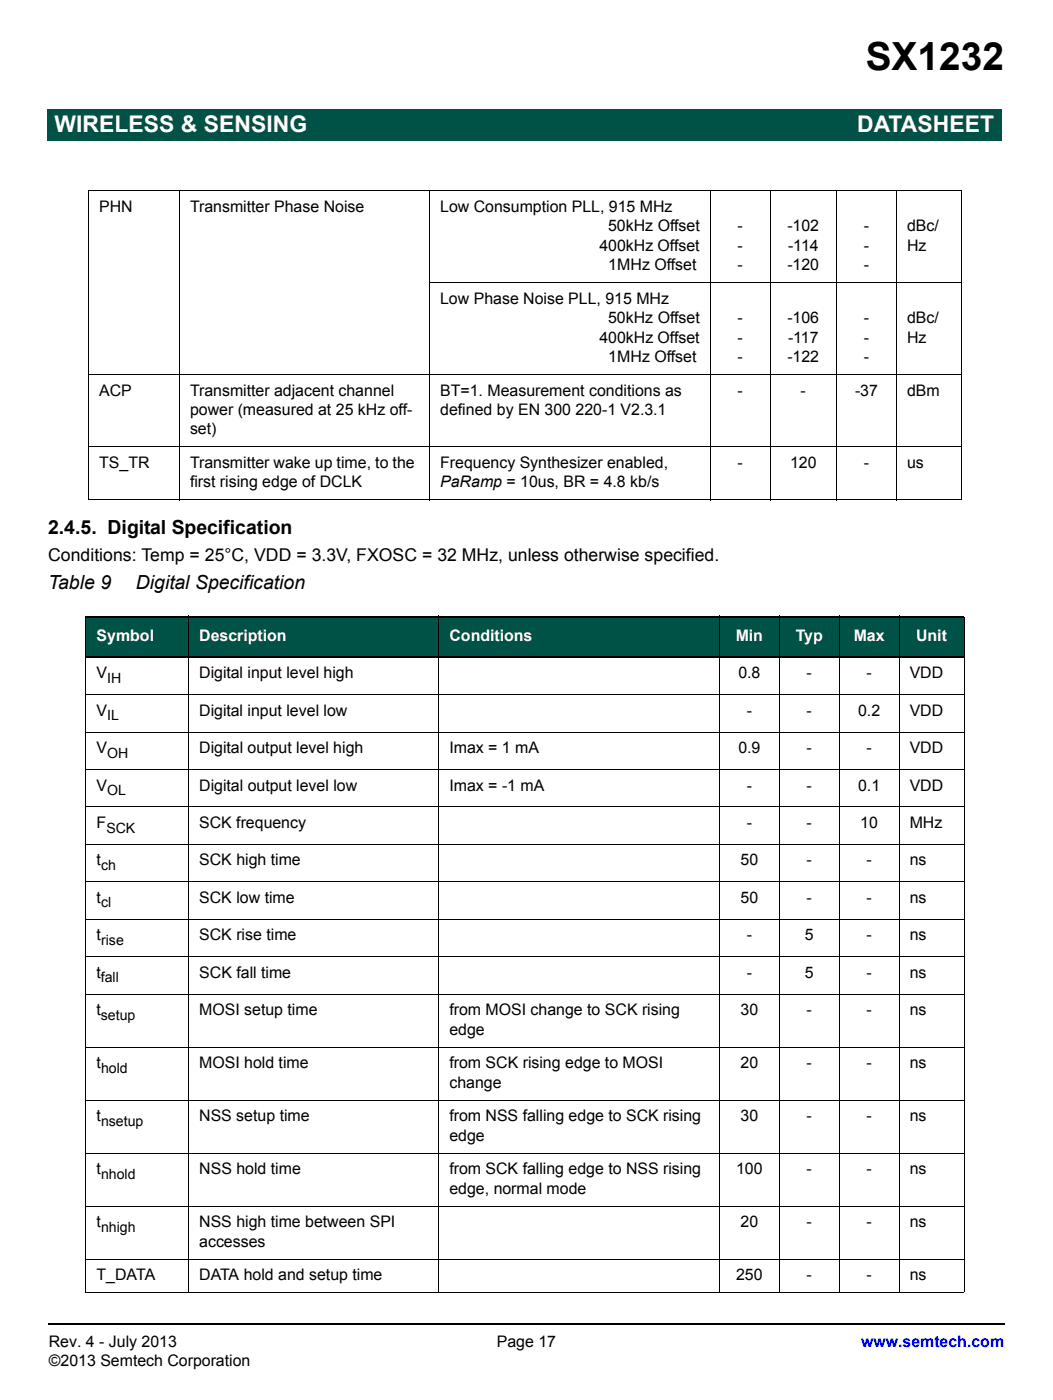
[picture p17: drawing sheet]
<svg xmlns="http://www.w3.org/2000/svg" width="210mm" height="279mm" viewBox="0 0 210 279" stroke-linecap="round" stroke-linejoin="round" font-family="sans-serif">
<defs><g id="words">
<text font-size="7.7" x="172.6" y="13.9">SX1232</text>
<g font-size="4.6" fill="#fff">
<text x="10.9" y="26.3">WIRELESS &amp; SENSING</text>
<text x="170.9" y="26.3">DATASHEET</text>
</g>
<g font-size="3.9">
<text x="9.6" y="106.6">2.4.5. Digital Specification</text>
<text x="9.6" y="117.5">Table 9</text>
<text x="27.1" y="117.5">Digital Specification</text>
</g>
<text font-size="3.5" x="9.6" y="112">Conditions: Temp = 25°C, VDD = 3.3V, FXOSC = 32 MHz, unless otherwise specified.</text>
<g font-size="3.2">
<text x="19.8" y="42.3">PHN</text>
<text x="37.9" y="42.3">Transmitter Phase Noise</text>
<text x="87.8" y="42.3">Low Consumption PLL, 915 MHz</text>
<text x="121.2" y="46.2">50kHz Offset</text>
<text x="147.1" y="46.2">-</text>
<text x="157" y="46.2">-102</text>
<text x="172.3" y="46.2">-</text>
<text x="180.9" y="46.2">dBc/</text>
<text x="119.5" y="50">400kHz Offset</text>
<text x="121.3" y="53.9">1MHz Offset</text>
<text x="147.1" y="50">-</text>
<text x="147.1" y="53.9">-</text>
<text x="157" y="53.9">-120</text>
<text x="157.1" y="50">-114</text>
<text x="172.3" y="50">-</text>
<text x="172.3" y="53.9">-</text>
<text x="180.9" y="50">Hz</text>
<text x="87.8" y="60.6">Low Phase Noise PLL, 915 MHz</text>
<text x="121.2" y="64.5">50kHz Offset</text>
<text x="147.1" y="64.5">-</text>
<text x="157" y="64.5">-106</text>
<text x="172.3" y="64.5">-</text>
<text x="180.9" y="64.5">dBc/</text>
<text x="119.5" y="68.4">400kHz Offset</text>
<text x="147.1" y="68.4">-</text>
<text x="157.1" y="68.4">-117</text>
<text x="172.3" y="68.4">-</text>
<text x="180.9" y="68.4">Hz</text>
<text x="121.3" y="72.2">1MHz Offset</text>
<text x="147.1" y="72.2">-</text>
<text x="157" y="72.2">-122</text>
<text x="172.3" y="72.2">-</text>
<text x="19.8" y="79">ACP</text>
<text x="37.9" y="79">Transmitter adjacent channel</text>
<text x="37.9" y="82.8">power (measured at 25 kHz off-</text>
<text x="87.8" y="79">BT=1. Measurement conditions as</text>
<text x="87.8" y="82.8">defined by EN 300 220-1 V2.3.1</text>
<text x="147.1" y="79">-</text>
<text x="159.7" y="79">-</text>
<text x="170.5" y="79">-37</text>
<text x="180.9" y="79">dBm</text>
<text x="37.9" y="86.7">set)</text>
<text x="19.8" y="93.4">TS_TR</text>
<text x="37.9" y="93.4">Transmitter wake up time, to the</text>
<text x="87.8" y="93.4">Frequency Synthesizer enabled,</text>
<text x="147.1" y="93.4">-</text>
<text x="157.5" y="93.4">120</text>
<text x="172.3" y="93.4">-</text>
<text x="180.9" y="93.4">us</text>
<text x="37.9" y="97.3">first rising edge of DCLK</text>
<text x="87.8" y="97.3">PaRamp = 10us, BR = 4.8 kb/s</text>
<text x="19.3" y="135.4">V</text>
<text x="39.7" y="135.4">Digital input level high</text>
<text x="147.2" y="135.4">0.8</text>
<text x="160.8" y="135.4">-</text>
<text x="172.8" y="135.4">-</text>
<text x="181.4" y="135.4">VDD</text>
<text x="19.3" y="142.9">V</text>
<text x="39.7" y="142.9">Digital input level low</text>
<text x="148.9" y="142.9">-</text>
<text x="160.8" y="142.9">-</text>
<text x="171.1" y="142.9">0.2</text>
<text x="181.4" y="142.9">VDD</text>
<text x="19.3" y="150.3">V</text>
<text x="39.7" y="150.3">Digital output level high</text>
<text x="89.6" y="150.3">Imax = 1 mA</text>
<text x="147.2" y="150.3">0.9</text>
<text x="160.8" y="150.3">-</text>
<text x="172.8" y="150.3">-</text>
<text x="181.4" y="150.3">VDD</text>
<text x="19.3" y="157.8">V</text>
<text x="39.7" y="157.8">Digital output level low</text>
<text x="89.6" y="157.8">Imax = -1 mA</text>
<text x="148.9" y="157.8">-</text>
<text x="160.8" y="157.8">-</text>
<text x="171.1" y="157.8">0.1</text>
<text x="181.4" y="157.8">VDD</text>
<text x="19.3" y="165.3">F</text>
<text x="39.7" y="165.3">SCK frequency</text>
<text x="148.9" y="165.3">-</text>
<text x="160.8" y="165.3">-</text>
<text x="171.6" y="165.3">10</text>
<text x="181.4" y="165.3">MHz</text>
<text x="19.3" y="172.7">t</text>
<text x="39.7" y="172.7">SCK high time</text>
<text x="147.7" y="172.7">50</text>
<text x="160.8" y="172.7">-</text>
<text x="172.8" y="172.7">-</text>
<text x="181.4" y="172.7">ns</text>
<text x="19.3" y="180.2">t</text>
<text x="39.7" y="180.2">SCK low time</text>
<text x="147.7" y="180.2">50</text>
<text x="160.8" y="180.2">-</text>
<text x="172.8" y="180.2">-</text>
<text x="181.4" y="180.2">ns</text>
<text x="19.3" y="187.7">t</text>
<text x="39.7" y="187.7">SCK rise time</text>
<text x="148.9" y="187.7">-</text>
<text x="160.5" y="187.7">5</text>
<text x="172.8" y="187.7">-</text>
<text x="181.4" y="187.7">ns</text>
<text x="19.3" y="195.1">t</text>
<text x="39.7" y="195.1">SCK fall time</text>
<text x="148.9" y="195.1">-</text>
<text x="160.5" y="195.1">5</text>
<text x="172.8" y="195.1">-</text>
<text x="181.4" y="195.1">ns</text>
<text x="19.3" y="202.6">t</text>
<text x="39.7" y="202.6">MOSI setup time</text>
<text x="89.6" y="202.6">from MOSI change to SCK rising</text>
<text x="147.7" y="202.6">30</text>
<text x="160.8" y="202.6">-</text>
<text x="172.8" y="202.6">-</text>
<text x="181.4" y="202.6">ns</text>
<text x="89.6" y="206.5">edge</text>
<text x="19.3" y="213.2">t</text>
<text x="39.7" y="213.2">MOSI hold time</text>
<text x="89.6" y="213.2">from SCK rising edge to MOSI</text>
<text x="147.7" y="213.2">20</text>
<text x="160.8" y="213.2">-</text>
<text x="172.8" y="213.2">-</text>
<text x="181.4" y="213.2">ns</text>
<text x="89.6" y="217.1">change</text>
<text x="19.3" y="223.8">t</text>
<text x="39.7" y="223.8">NSS setup time</text>
<text x="89.6" y="223.8">from NSS falling edge to SCK rising</text>
<text x="89.6" y="227.7">edge</text>
<text x="147.7" y="223.8">30</text>
<text x="160.8" y="223.8">-</text>
<text x="172.8" y="223.8">-</text>
<text x="181.4" y="223.8">ns</text>
<text x="19.3" y="234.4">t</text>
<text x="39.7" y="234.4">NSS hold time</text>
<text x="89.6" y="234.4">from SCK falling edge to NSS rising</text>
<text x="89.6" y="238.2">edge, normal mode</text>
<text x="146.8" y="234.4">100</text>
<text x="160.8" y="234.4">-</text>
<text x="172.8" y="234.4">-</text>
<text x="181.4" y="234.4">ns</text>
<text x="19.3" y="244.9">t</text>
<text x="39.7" y="244.9">NSS high time between SPI</text>
<text x="147.7" y="244.9">20</text>
<text x="160.8" y="244.9">-</text>
<text x="172.8" y="244.9">-</text>
<text x="181.4" y="244.9">ns</text>
<text x="39.7" y="248.8">accesses</text>
<text x="19.3" y="255.5">T_DATA</text>
<text x="39.7" y="255.5">DATA hold and setup time</text>
<text x="146.8" y="255.5">250</text>
<text x="160.8" y="255.5">-</text>
<text x="172.8" y="255.5">-</text>
<text x="181.4" y="255.5">ns</text>
<text x="9.7" y="268.8">Rev. 4 - July 2013</text>
<text x="99.1" y="268.8">Page 17</text>
<text x="9.7" y="272.7">©2013 Semtech Corporation</text>
</g>
<g font-size="3.2" fill="#fff">
<text x="19.3" y="128">Symbol</text>
<text x="39.7" y="128">Description</text>
<text x="89.6" y="128">Conditions</text>
<text x="146.7" y="128">Min</text>
<text x="158.7" y="128">Typ</text>
<text x="170.2" y="128">Max</text>
<text x="182.7" y="128">Unit</text>
</g>
<text font-size="3.2" fill="#00f" x="171.7" y="268.8">www.semtech.com</text>
<g font-size="2.8">
<text x="21.4" y="136.3">IH</text>
<text x="21.4" y="143.7">IL</text>
<text x="21.4" y="151.2">OH</text>
<text x="21.4" y="158.7">OL</text>
<text x="21.2" y="166.1">SCK</text>
<text x="20.2" y="173.6">ch</text>
<text x="20.2" y="181.1">cl</text>
<text x="20.2" y="188.6">rise</text>
<text x="20.1" y="196">fall</text>
<text x="20.1" y="203.5">setup</text>
<text x="20.2" y="214.1">hold</text>
<text x="20.2" y="224.6">nsetup</text>
<text x="20.2" y="235.2">nhold</text>
<text x="20.2" y="245.8">nhigh</text>
</g>
</g></defs>
<path d="M9.6 264h.1v.4h-.1z" fill="#000"/>
<path d="M9.7 264.2h190.7" fill="none" stroke="#000" stroke-width=".36"/>
<g fill="#005247">
<path d="M9.5 21.7h102.4v6.3h-102.4z"/>
<path d="M111.9 21.7h87.8v6.3h-87.8z"/>
</g>
<path d="M9.5 5h63.3v14.4h-63.3z" fill="#fff"/>
<g fill="#005247">
<path d="M17.1 123h20.5v8.2h-20.5z"/>
<path d="M37.6 123h49.9v8.2h-49.9z"/>
<path d="M87.5 123h56v8.2h-56z"/>
<path d="M143.5 123h11.9v8.2h-11.9z"/>
<path d="M155.4 123h11.9v8.2h-11.9z"/>
<path d="M167.3 123h12v8.2h-12z"/>
<path d="M179.3 123h12.9v8.2h-12.9z"/>
</g>
<g fill="none" stroke="#000" stroke-width=".2">
<path d="M17.6 38h174.2M17.7 38.1v61.6M35.8 37.9v62M85.7 37.9v62M141.6 37.9v62M153.6 37.9v62M166.8 37.9v62M178.8 37.9v62M191.7 38.1v61.6M85.6 56.4h106.2M17.6 74.7h174.2M17.6 89.2h174.2"/>
<path d="M17.6 99.8h174.2M17.1 138.6h175.2M17.1 123.2v134.7M37.6 122.9v135.2M87.5 122.9v135.2M143.5 122.9v135.2M155.4 122.9v135.2M167.3 122.9v135.2M179.3 122.9v135.2M192.2 123.2v134.7M17.1 146.1h175.2M17.1 153.6h175.2"/>
<path d="M17.1 161h175.2M17.1 168.5h175.2M17.1 176h175.2M17.1 183.4h175.2M17.1 190.9h175.2M17.1 198.4h175.2M17.1 209h175.2M17.1 219.5h175.2M17.1 230.1h175.2M17.1 240.7h175.2M17.1 251.3h175.2M17.1 258h175.2"/>
</g>
<path d="M17.1 123.1h175.2M17.1 131.2h175.2" fill="none" stroke="#000" stroke-width=".36"/>
<use href="#words"/>
</svg>
